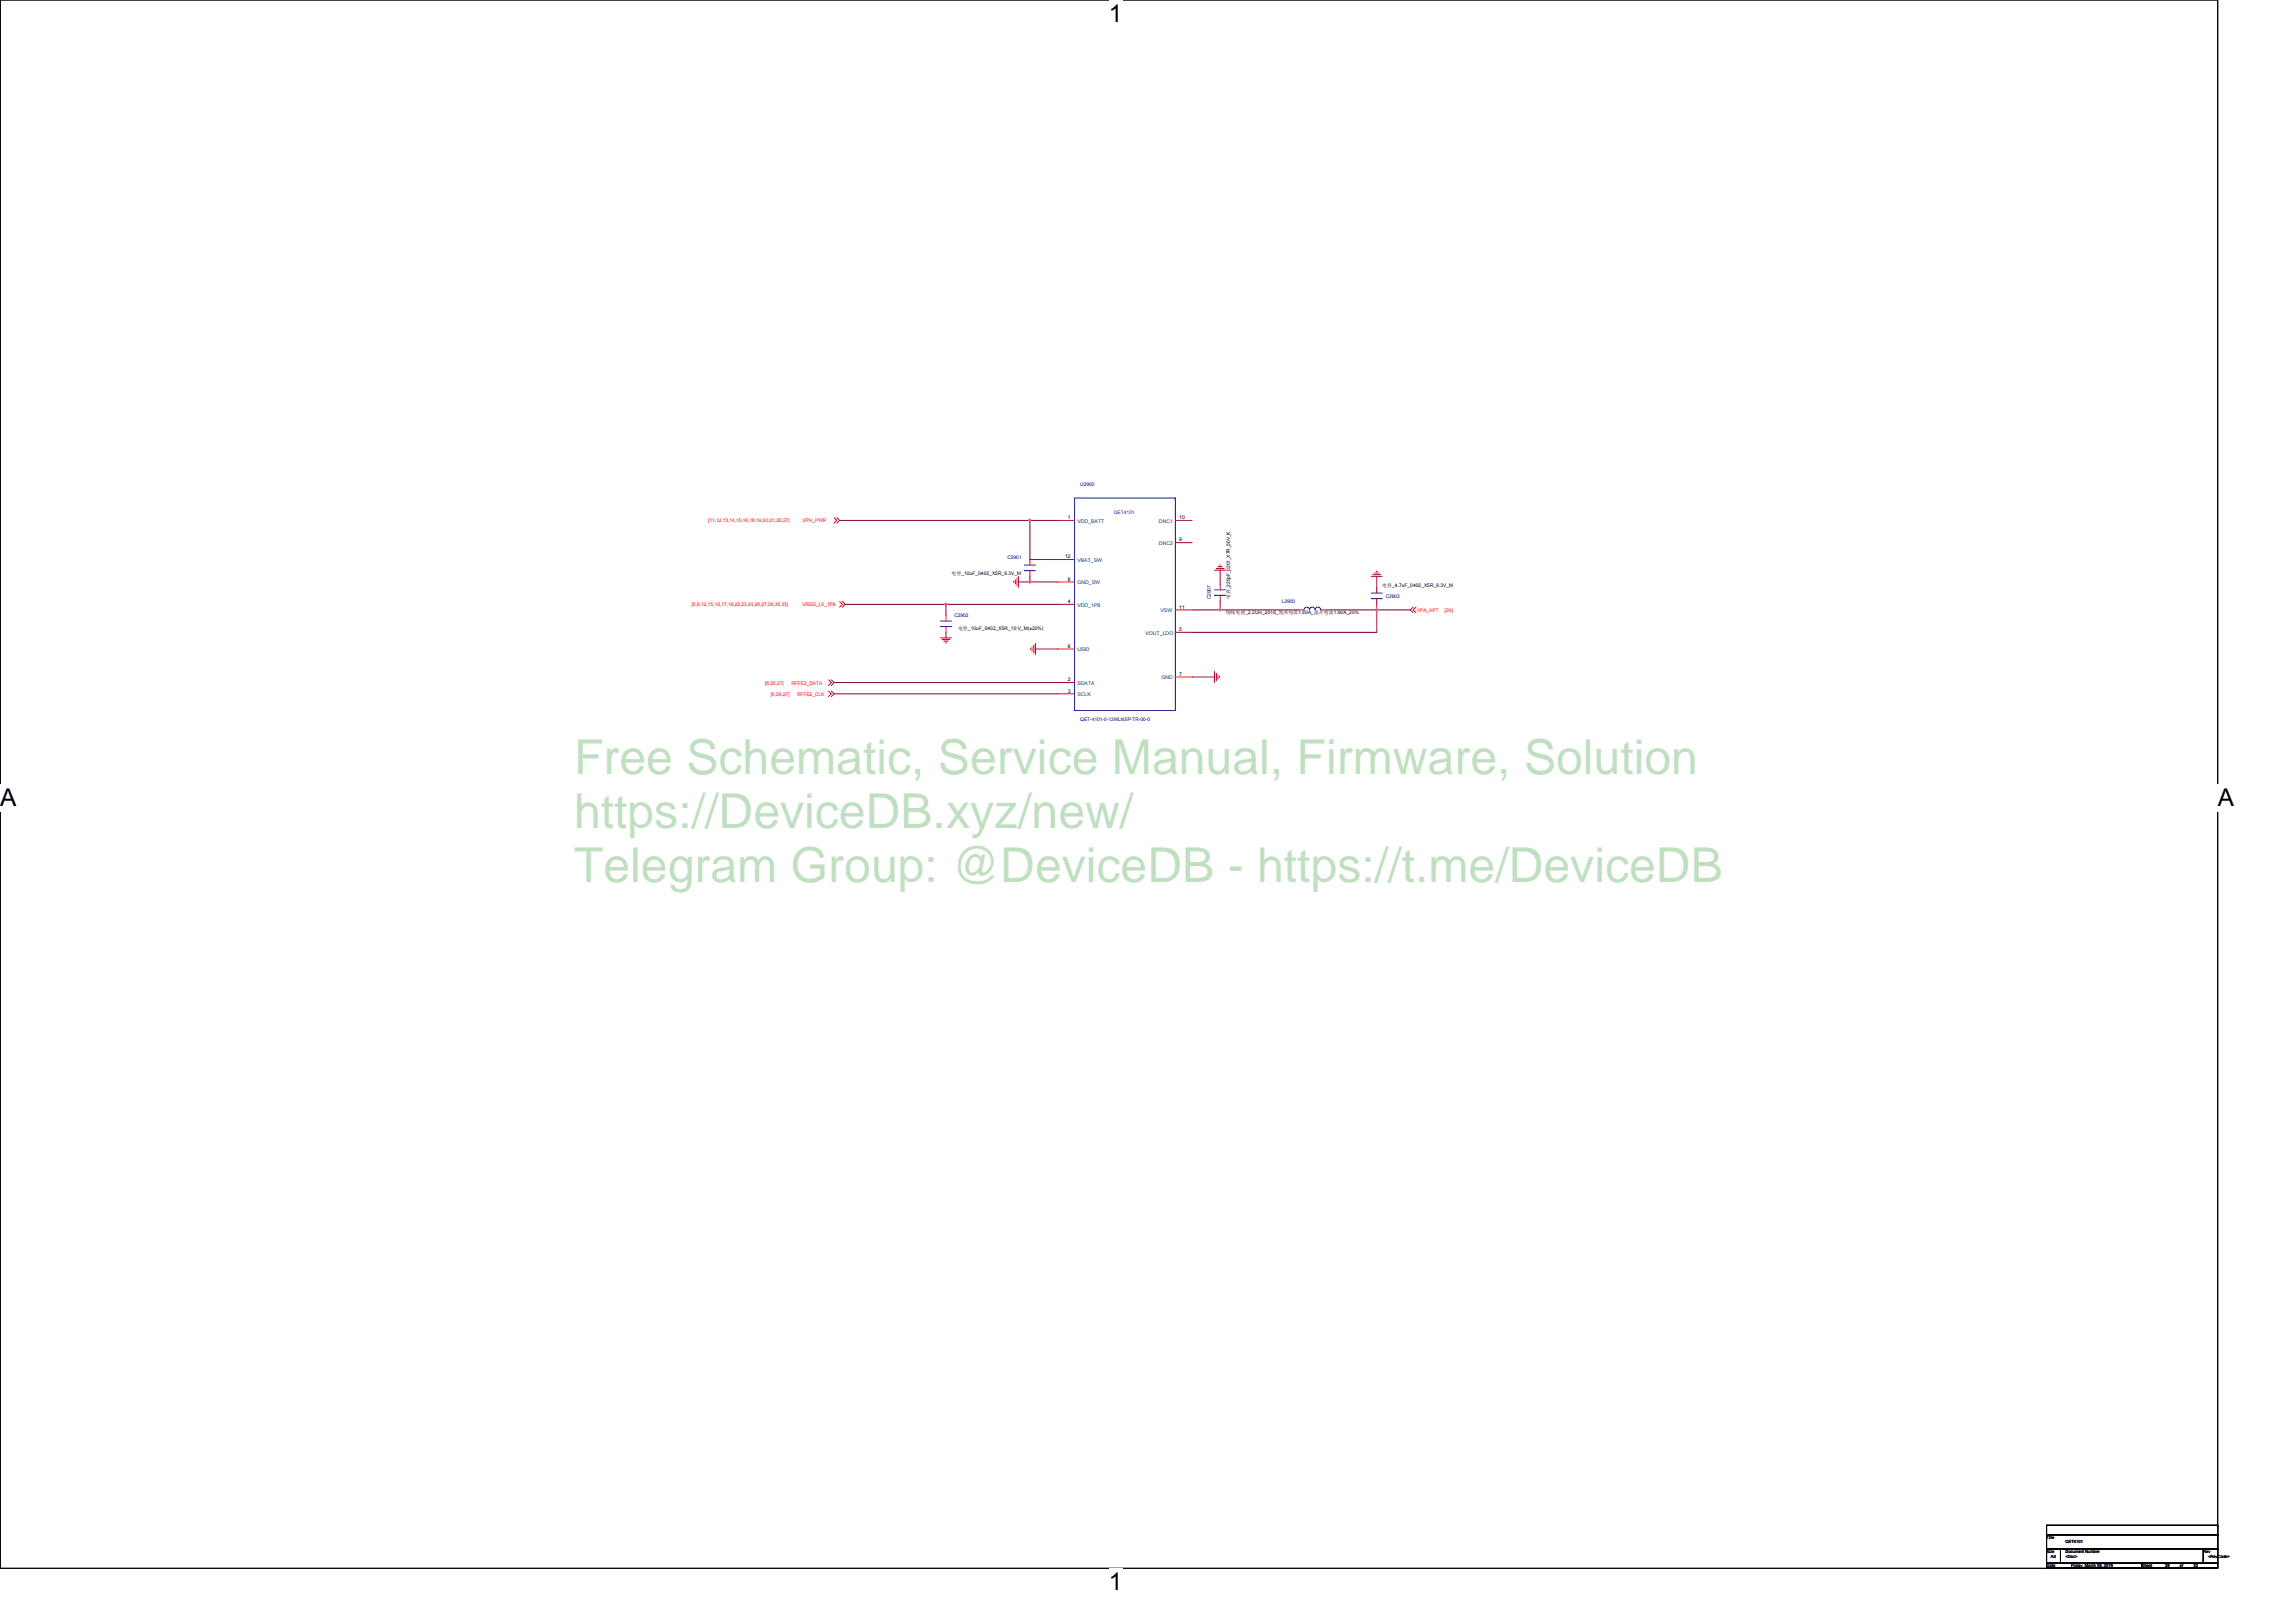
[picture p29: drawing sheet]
<svg xmlns="http://www.w3.org/2000/svg" width="297mm" height="210mm" viewBox="0 0 297 210" stroke-linecap="round" stroke-linejoin="round" font-family="sans-serif">
<defs><g id="words">
<g font-size="6.2" fill="#008000">
<text x="74.3" y="100.2">Free Schematic, Service Manual, Firmware, Solution</text>
<text x="74.3" y="107.2">https://DeviceDB.xyz/new/</text>
<text x="74.3" y="114.1">Telegram Group: @DeviceDB - https://t.me/DeviceDB</text>
</g>
<g font-size="3.2">
<text x="143.5" y="2.8">1</text>
<text x="0" y="104.3">A</text>
<text x="286.9" y="104.3">A</text>
<text x="143.5" y="205.7">1</text>
</g>
<g font-size=".7">
<text x="138.2" y="67.2">1</text>
<text x="152.6" y="70">9</text>
<text x="152.6" y="67.2">10</text>
<text x="137.8" y="72.2">12</text>
<text x="138.2" y="75.1">8</text>
<text x="138.2" y="78">4</text>
<text x="138.2" y="83.8">6</text>
<text x="152.6" y="78.7">11</text>
<text x="152.6" y="81.6">5</text>
<text x="138.2" y="88.1">2</text>
<text x="138.2" y="89.6">3</text>
<text x="152.6" y="87.4">7</text>
</g>
<g font-size=".7" fill="#004080">
<text x="139.4" y="67.6">VDD_BATT</text>
<text x="149.9" y="70.5">DNC2</text>
<text x="149.9" y="67.6">DNC1</text>
<text x="139.4" y="72.7">VBAT_SW</text>
<text x="139.4" y="75.6">GND_SW</text>
<text x="139.4" y="78.5">VDD_1P8</text>
<text x="148.2" y="82.1">VOUT_LDO</text>
<text x="150.1" y="79.2">VSW</text>
<text x="139.4" y="84.3">USID</text>
<text x="139.4" y="88.6">SDATA</text>
<text x="150.3" y="87.9">GND</text>
<text x="139.4" y="90.1">SCLK</text>
</g>
<g font-size=".6" fill="#000080">
<text x="139.8" y="62.8">U2900</text>
<text x="130.3" y="72.3">C2901</text>
<text x="156.6" y="77.5" transform="rotate(-90 156.6 77.5)">C2907</text>
<text x="179.3" y="77.3">C2903</text>
<text x="123.5" y="79.8">C2902</text>
<text x="165.8" y="78">L2900</text>
<text x="139.8" y="93.3">QET-4101-0-12WLNSP-TR-00-0</text>
</g>
<g font-size=".6" fill="#f00">
<text x="91.6" y="67.6">[11,12,13,14,15,16,18,19,20,21,26,27]</text>
<text x="103.8" y="67.6">VPH_PWR</text>
<text x="89.5" y="78.4">[6,9,12,15,16,17,18,22,23,24,26,27,28,30,33]</text>
<text x="103.8" y="78.4">VREG_L5_1P8</text>
<text x="183.3" y="79.1">VPA_APT</text>
<text x="186.9" y="79.1">[26]</text>
<text x="99" y="88.6">[6,26,27]</text>
<text x="102.4" y="88.6">RFFE2_DATA</text>
<text x="99.7" y="90.1">[6,26,27]</text>
<text x="103.1" y="90.1">RFFE2_CLK</text>
</g>
<text font-size=".6" fill="#00f" x="144.1" y="66.5">QET4101</text>
<g font-size=".6">
<text x="123.1" y="74.4">电电_10uF_0402_X5R_6.3V_M</text>
<text x="159.2" y="77.5" transform="rotate(-90 159.2 77.5)">电电_220pF_0201_X7R_50V_K</text>
<text x="178.8" y="75.9">电电_4.7uF_0402_X5R_6.3V_M</text>
<text x="123.9" y="81.4">电电_10uF_0402_X5R_10 V_M(±20%)</text>
<text x="158.6" y="79.5">绕差电叠_2.2UH_2016_饱和电饱1.60A_温温电饱1.60A_20%</text>
<text x="264.8" y="199.1">Title</text>
<text x="264.8" y="200.9">Size</text>
<text x="264.8" y="202.8">Date:</text>
<text x="265.3" y="201.5">A0</text>
<text x="267.2" y="200.9">Document Number</text>
<text x="267.2" y="201.5">&lt;Doc&gt;</text>
<text x="267.2" y="199.7">QET4101</text>
<text x="267.9" y="202.8">Friday, March 08, 2019</text>
<text x="277.1" y="202.8">Sheet</text>
<text x="280.1" y="202.8">29</text>
<text x="282" y="202.8">of</text>
<text x="283.8" y="202.8">33</text>
<text x="285" y="200.9">Rev</text>
<text x="285.7" y="201.5">&lt;RevCode&gt;</text>
</g>
</g></defs>
<path d="M0 0h286.9v202.9h-286.9z" fill="none" stroke="#000" stroke-width=".13"/>
<g fill="#fff">
<path d="M143.5 0h1.7v3.5h-1.7z"/>
<path d="M143.5 202.9h1.7v3.5h-1.7z"/>
<path d="M0 101.5h2.2v3.5h-2.2z"/>
<path d="M286.9 101.5h2.1v3.5h-2.1z"/>
</g>
<g fill="none" stroke="#f00" stroke-width=".13">
<path d="M107.9 67l.4 .3-.4 .4M108.3 67l.3 .3-.3 .4M108.6 77.8l.4 .4-.4 .3M109 77.8l.3 .4-.3 .3M122.4 79.6v.7M131.1 75.2v.2M131.4 75v.6M131.6 74.8v1M131.8 74.6v1.4M133.2 72.4v.7M133.2 73.8v.8M136.9 67.3h2.1"/>
<path d="M136.9 72.4h2.1M136.9 78.2h2.1M136.9 75.3h2.1M152.1 70.2h2.1M152.1 67.3h2.1M152.1 78.9h2.1M157.1 73.8h1.5M157.3 73.6h1.1M157.6 73.3h.5M157.8 73.1h.1M157.9 75.6v.7M157.9 77v.7"/>
<path d="M168 78.9h.7M170.9 78.9h.7M177.4 74.6h1.4M177.6 74.3h1M177.8 74.1h.6M178.1 73.9h.1M178.1 77.4v.8M178.1 76v.7M182.8 78.5l-.3 .4 .3 .4M183.2 78.5l-.4 .4 .4 .4M107.2 89.4l.3 .4-.3 .3M107.2 87.9l.3 .4-.3 .4"/>
<path d="M107.5 89.4l.4 .4-.4 .3M107.5 87.9l.4 .4-.4 .4M121.7 82.5h1.4M121.9 82.7h1M122.1 83h.6M122.3 83.2h.1M122.4 81.1v.7M133.3 83.9v.2M133.5 83.7v.6M133.7 83.5v1M134 83.2v1.5M136.9 84h2.1"/>
<path d="M136.9 88.3h2.1M136.9 89.8h2.1M152.1 81.8h2.1M152.1 87.6h2.1M157.1 86.9v1.4M157.3 87.1v1M157.6 87.3v.6M157.8 87.5v.2"/>
</g>
<g fill="none" stroke="#000" stroke-width=".13">
<path d="M264.8 197.3h22.1v1.3h-22.1zM264.8 198.6h22.1v1.8h-22.1zM286.9 197.3h.1M286.9 198.6h.1M264.8 200.4h1.8v1.8h-1.8zM264.8 202.2h12.3v.6h-12.3zM266.6 200.4h.1M266.6 200.4h18.4v1.8h-18.4zM277.1 202.2h.1M277.1 202.2h9.8v.6h-9.8zM285 200.4h.1M285 200.4h1.9v1.8h-1.9z"/>
<path d="M286.9 200.4h.1M286.9 202.2h.1"/>
</g>
<g fill="none" stroke="#00f" stroke-width=".13">
<path d="M132.5 73.1h1.5M132.5 73.8h1.5M133.2 73.1h.1M133.2 73.8h.1M139 64.4h13.1v27.5h-13.1zM152.1 64.4h.1M157.1 76.3h1.5M157.1 77h1.5M157.9 76.3h.1M157.9 77h.1M168.7 78.9a.35 .35 0 0 1 .4-.4 .35 .35 0 0 1 .3 .4M168.7 78.9h.1"/>
<path d="M169.4 78.9a.35 .35 0 0 1 .4-.4 .35 .35 0 0 1 .3 .4M170.2 78.9a.35 .35 0 0 1 .3-.4 .35 .35 0 0 1 .4 .4M170.9 78.9h.1M177.4 77.4h1.4M177.4 76.7h1.4M178.1 77.4h.1M178.1 76.7h.1M121.7 81.1h1.4M121.7 80.3h1.4M122.4 81.1h.1M122.4 80.3h.1"/>
</g>
<g fill="none" stroke="#800040" stroke-width=".13">
<path d="M108.6 67.3h24.6M109.3 78.2h13.1M122.4 78.2h14.5M122.4 78.2v1.4M131.8 75.3h1.4M133.2 75.3h3.7M133.2 67.3h3.7M133.2 67.3v5.1h3.7M133.2 74.6v.7M154.2 78.9h3.7M157.9 73.8v1.8M157.9 77.7v1.2"/>
<path d="M157.9 78.9h10.1M171.6 78.9h6.5M178.1 78.9v2.9h-23.9M178.1 78.2v.7M178.1 74.6v1.4M178.1 78.9h4.4M107.9 88.3h29M107.9 89.8h29M122.4 81.8v.7M134 84h2.9M154.2 87.6h2.9"/>
</g>
<g fill="#f0f" stroke="#f0f" stroke-width=".13">
<path d="M133.1 67.2h.2v.2h-.2z" fill-rule="evenodd"/>
<path d="M122.3 78.1h.2v.2h-.2z" fill-rule="evenodd"/>
<path d="M178 78.8h.2v.2h-.2z" fill-rule="evenodd"/>
<path d="M133.1 75.2h.2v.2h-.2z" fill-rule="evenodd"/>
<path d="M157.7 78.8h.2v.2h-.2z" fill-rule="evenodd"/>
<path d="M133.1 67.2h.2v.2h-.2z" fill-rule="evenodd"/>
<path d="M122.3 78.1h.2v.2h-.2z" fill-rule="evenodd"/>
<path d="M178 78.8h.2v.2h-.2z" fill-rule="evenodd"/>
<path d="M133.1 75.2h.2v.2h-.2z" fill-rule="evenodd"/>
<path d="M157.7 78.8h.2v.2h-.2z" fill-rule="evenodd"/>
</g>
<use href="#words"/>
</svg>
